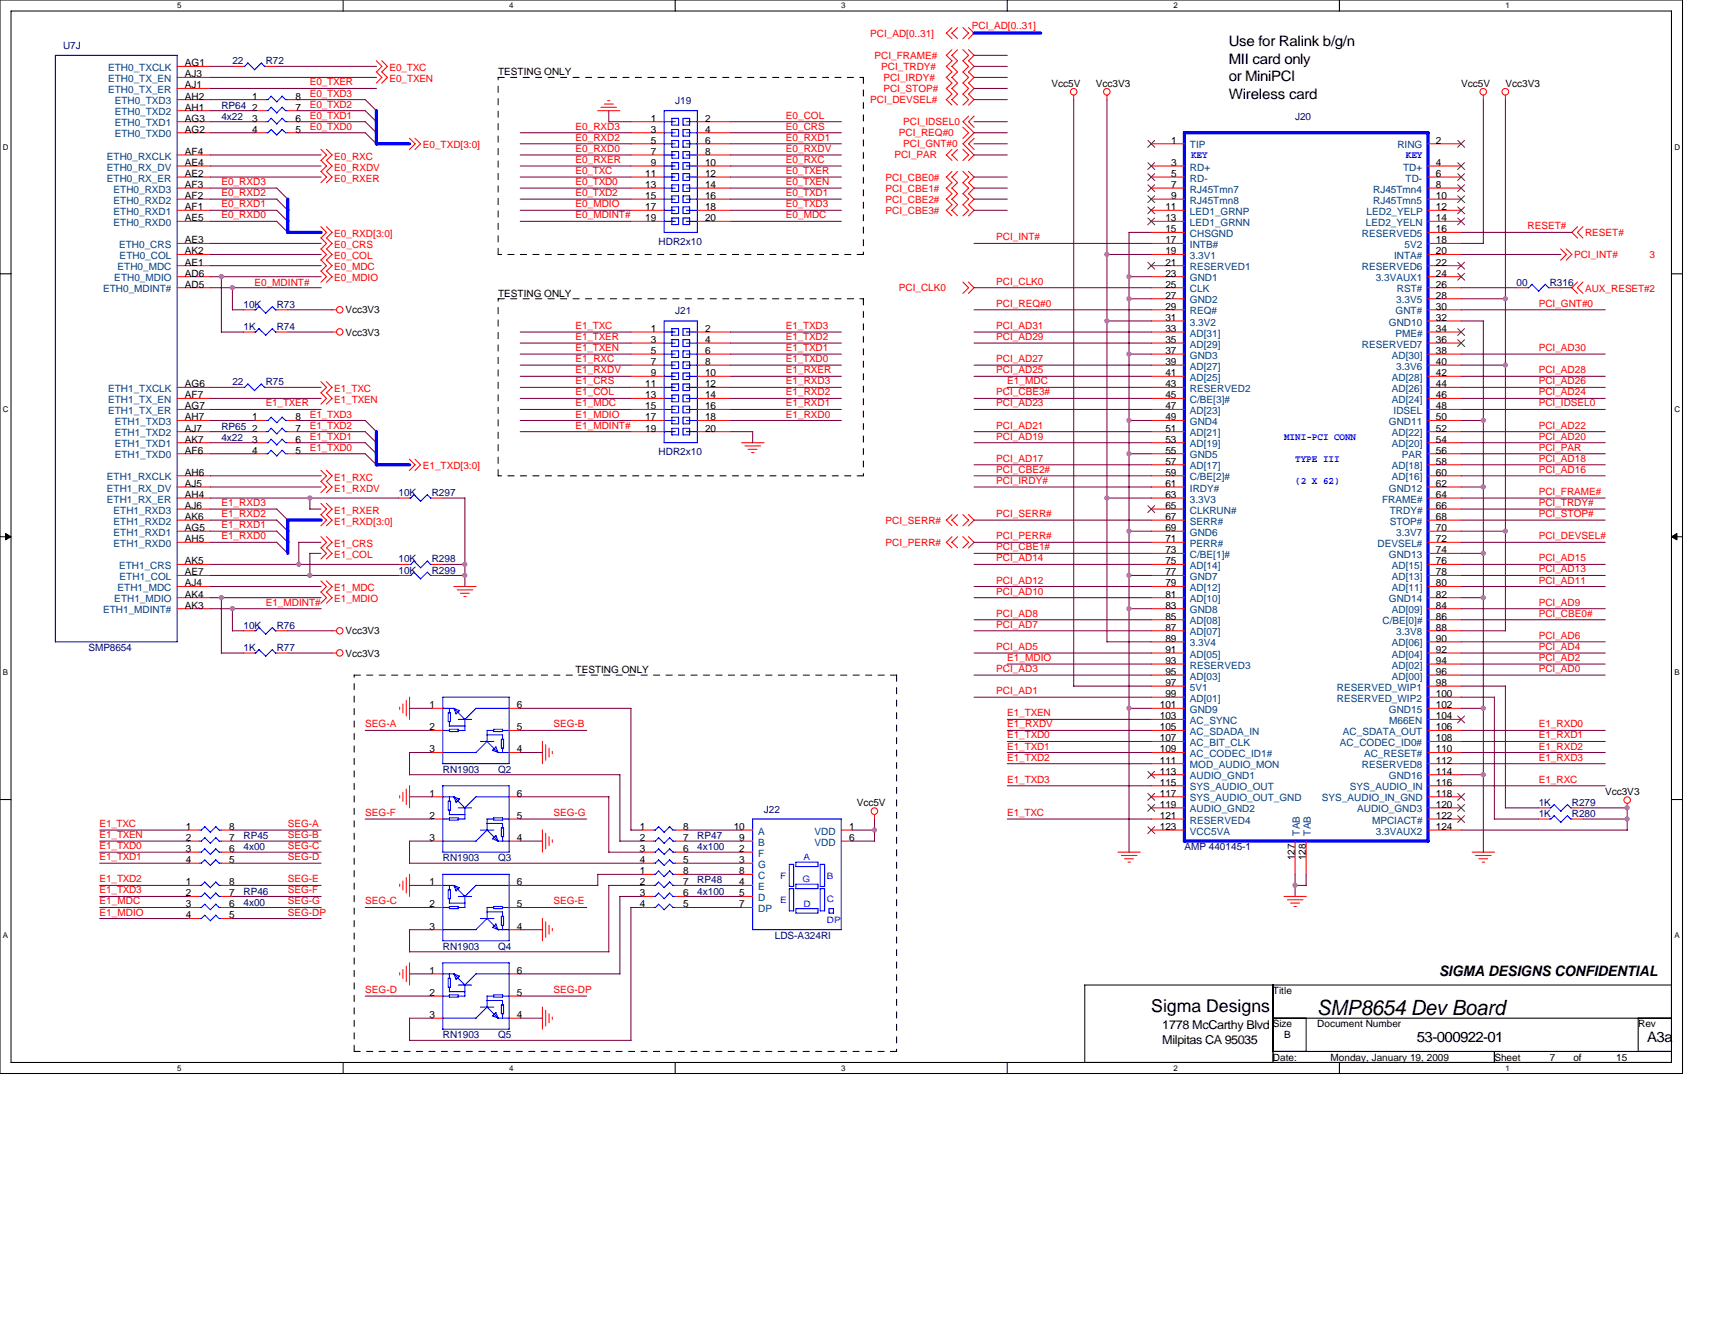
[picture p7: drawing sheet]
<svg xmlns="http://www.w3.org/2000/svg" width="279mm" height="216mm" viewBox="0 0 279 216" stroke-linecap="round" stroke-linejoin="round" font-family="sans-serif">
<defs><g id="words">
<text font-size="3.4" x="214.6" y="165.4">SMP8654 Dev Board</text>
<text font-size="2.9" x="187.6" y="164.9">Sigma Designs</text>
<g font-size="2.3">
<text x="200.2" y="7.5">Use for Ralink b/g/n</text>
<text x="200.2" y="10.4">MII card only</text>
<text x="200.2" y="13.2">or MiniPCI</text>
<text x="200.2" y="16.1">Wireless card</text>
<text x="234.4" y="159">SIGMA DESIGNS CONFIDENTIAL</text>
<text x="230.8" y="169.8">53-000922-01</text>
<text x="268.3" y="169.8">A3a</text>
</g>
<g font-size="2">
<text x="189.4" y="167.7">1778 McCarthy Blvd</text>
<text x="189.4" y="170.2">Milpitas CA 95035</text>
</g>
<g font-size="1.6" fill="#f00">
<text x="141.8" y="6">PCI_AD[0..31]</text>
<text x="158.3" y="4.7">PCI_AD[0..31]</text>
<text x="63.5" y="11.6">E0_TXC</text>
<text x="142.5" y="9.6">PCI_FRAME#</text>
<text x="143.6" y="11.4">PCI_TRDY#</text>
<text x="50.5" y="13.9">E0_TXER</text>
<text x="50.5" y="17.5">E0_TXD2</text>
<text x="50.5" y="15.7">E0_TXD3</text>
<text x="63.5" y="13.4">E0_TXEN</text>
<text x="141.8" y="16.8">PCI_DEVSEL#</text>
<text x="143.9" y="13.2">PCI_IRDY#</text>
<text x="143.9" y="15">PCI_STOP#</text>
<text x="50.5" y="21.1">E0_TXD0</text>
<text x="50.5" y="19.3">E0_TXD1</text>
<text x="93.8" y="21.1">E0_RXD3</text>
<text x="93.8" y="22.9">E0_RXD2</text>
<text x="128" y="21.1">E0_CRS</text>
<text x="128" y="19.3">E0_COL</text>
<text x="128" y="22.9">E0_RXD1</text>
<text x="146.4" y="22.2">PCI_REQ#0</text>
<text x="147.2" y="20.4">PCI_IDSEL0</text>
<text x="54.5" y="26">E0_RXC</text>
<text x="54.5" y="29.6">E0_RXER</text>
<text x="54.5" y="27.8">E0_RXDV</text>
<text x="68.9" y="24.2">E0_TXD[3:0]</text>
<text x="93.8" y="28.3">E0_TXC</text>
<text x="93.8" y="26.5">E0_RXER</text>
<text x="93.8" y="24.7">E0_RXD0</text>
<text x="128" y="28.3">E0_TXER</text>
<text x="128" y="24.7">E0_RXDV</text>
<text x="128" y="26.5">E0_RXC</text>
<text x="144.3" y="29.4">PCI_CBE0#</text>
<text x="145.7" y="25.8">PCI_PAR</text>
<text x="147.2" y="24">PCI_GNT#0</text>
<text x="36.1" y="30.1">E0_RXD3</text>
<text x="36.1" y="33.8">E0_RXD1</text>
<text x="36.1" y="35.6">E0_RXD0</text>
<text x="36.1" y="32">E0_RXD2</text>
<text x="93.8" y="32">E0_TXD2</text>
<text x="93.8" y="30.1">E0_TXD0</text>
<text x="93.8" y="33.8">E0_MDIO</text>
<text x="93.8" y="35.6">E0_MDINT#</text>
<text x="128" y="30.1">E0_TXEN</text>
<text x="128" y="33.8">E0_TXD3</text>
<text x="128" y="32">E0_TXD1</text>
<text x="128" y="35.6">E0_MDC</text>
<text x="144.3" y="33">PCI_CBE2#</text>
<text x="144.3" y="34.8">PCI_CBE3#</text>
<text x="144.3" y="31.2">PCI_CBE1#</text>
<text x="54.5" y="38.6">E0_RXD[3:0]</text>
<text x="54.5" y="40.4">E0_CRS</text>
<text x="162.3" y="39.2">PCI_INT#</text>
<text x="248.9" y="37.4">RESET#</text>
<text x="258.2" y="38.4">RESET#</text>
<text x="41.5" y="46.6">E0_MDINT#</text>
<text x="54.5" y="42.2">E0_COL</text>
<text x="54.5" y="44">E0_MDC</text>
<text x="54.5" y="45.8">E0_MDIO</text>
<text x="146.4" y="47.5">PCI_CLK0</text>
<text x="162.3" y="46.4">PCI_CLK0</text>
<text x="256.4" y="42.1">PCI_INT#</text>
<text x="258.2" y="47.6">AUX_RESET#2</text>
<text x="268.7" y="42.1">3</text>
<text x="93.8" y="53.6">E1_TXC</text>
<text x="128" y="53.6">E1_TXD3</text>
<text x="162.3" y="53.6">PCI_AD31</text>
<text x="162.3" y="50">PCI_REQ#0</text>
<text x="250.7" y="50">PCI_GNT#0</text>
<text x="93.8" y="57.2">E1_TXEN</text>
<text x="93.8" y="59">E1_RXC</text>
<text x="93.8" y="55.4">E1_TXER</text>
<text x="128" y="59">E1_TXD0</text>
<text x="128" y="55.4">E1_TXD2</text>
<text x="128" y="57.2">E1_TXD1</text>
<text x="162.3" y="55.4">PCI_AD29</text>
<text x="162.3" y="59">PCI_AD27</text>
<text x="250.7" y="57.2">PCI_AD30</text>
<text x="54.5" y="65.7">E1_TXEN</text>
<text x="54.5" y="63.9">E1_TXC</text>
<text x="93.8" y="60.8">E1_RXDV</text>
<text x="93.8" y="64.4">E1_COL</text>
<text x="93.8" y="62.6">E1_CRS</text>
<text x="128" y="62.6">E1_RXD3</text>
<text x="128" y="60.8">E1_RXER</text>
<text x="128" y="64.4">E1_RXD2</text>
<text x="162.3" y="64.4">PCI_CBE3#</text>
<text x="162.3" y="60.8">PCI_AD25</text>
<text x="164.1" y="62.6">E1_MDC</text>
<text x="250.7" y="64.4">PCI_AD24</text>
<text x="250.7" y="60.8">PCI_AD28</text>
<text x="250.7" y="62.6">PCI_AD26</text>
<text x="43.3" y="66.2">E1_TXER</text>
<text x="50.5" y="68">E1_TXD3</text>
<text x="50.5" y="71.6">E1_TXD1</text>
<text x="50.5" y="69.8">E1_TXD2</text>
<text x="93.8" y="68">E1_MDIO</text>
<text x="93.8" y="66.2">E1_MDC</text>
<text x="93.8" y="69.8">E1_MDINT#</text>
<text x="128" y="66.2">E1_RXD1</text>
<text x="128" y="68">E1_RXD0</text>
<text x="162.3" y="66.2">PCI_AD23</text>
<text x="162.3" y="69.8">PCI_AD21</text>
<text x="162.3" y="71.6">PCI_AD19</text>
<text x="250.7" y="69.8">PCI_AD22</text>
<text x="250.7" y="71.6">PCI_AD20</text>
<text x="250.7" y="66.2">PCI_IDSEL0</text>
<text x="50.5" y="73.4">E1_TXD0</text>
<text x="68.9" y="76.5">E1_TXD[3:0]</text>
<text x="162.3" y="75.2">PCI_AD17</text>
<text x="162.3" y="77">PCI_CBE2#</text>
<text x="250.7" y="77">PCI_AD16</text>
<text x="250.7" y="73.4">PCI_PAR</text>
<text x="250.7" y="75.2">PCI_AD18</text>
<text x="36.1" y="82.4">E1_RXD3</text>
<text x="54.5" y="78.3">E1_RXC</text>
<text x="54.5" y="80.1">E1_RXDV</text>
<text x="54.5" y="83.7">E1_RXER</text>
<text x="162.3" y="78.8">PCI_IRDY#</text>
<text x="250.7" y="82.4">PCI_TRDY#</text>
<text x="250.7" y="80.6">PCI_FRAME#</text>
<text x="36.1" y="84.2">E1_RXD2</text>
<text x="36.1" y="87.9">E1_RXD0</text>
<text x="36.1" y="86.1">E1_RXD1</text>
<text x="54.5" y="85.5">E1_RXD[3:0]</text>
<text x="54.5" y="89.1">E1_CRS</text>
<text x="144.3" y="85.3">PCI_SERR#</text>
<text x="144.3" y="88.9">PCI_PERR#</text>
<text x="162.3" y="89.7">PCI_CBE1#</text>
<text x="162.3" y="87.9">PCI_PERR#</text>
<text x="162.3" y="84.2">PCI_SERR#</text>
<text x="250.7" y="87.9">PCI_DEVSEL#</text>
<text x="250.7" y="84.2">PCI_STOP#</text>
<text x="54.5" y="90.9">E1_COL</text>
<text x="162.3" y="91.5">PCI_AD14</text>
<text x="162.3" y="95.1">PCI_AD12</text>
<text x="250.7" y="95.1">PCI_AD11</text>
<text x="250.7" y="93.3">PCI_AD13</text>
<text x="250.7" y="91.5">PCI_AD15</text>
<text x="43.3" y="98.7">E1_MDINT#</text>
<text x="54.5" y="98.1">E1_MDIO</text>
<text x="54.5" y="96.3">E1_MDC</text>
<text x="162.3" y="96.9">PCI_AD10</text>
<text x="162.3" y="100.5">PCI_AD8</text>
<text x="250.7" y="98.7">PCI_AD9</text>
<text x="250.7" y="100.5">PCI_CBE0#</text>
<text x="162.3" y="105.9">PCI_AD5</text>
<text x="162.3" y="102.3">PCI_AD7</text>
<text x="164.1" y="107.7">E1_MDIO</text>
<text x="250.7" y="107.7">PCI_AD2</text>
<text x="250.7" y="105.9">PCI_AD4</text>
<text x="250.7" y="104.1">PCI_AD6</text>
<text x="162.3" y="113.1">PCI_AD1</text>
<text x="162.3" y="109.5">PCI_AD3</text>
<text x="250.7" y="109.5">PCI_AD0</text>
<text x="59.5" y="118.5">SEG-A</text>
<text x="90.2" y="118.5">SEG-B</text>
<text x="164.1" y="118.5">E1_RXDV</text>
<text x="164.1" y="116.7">E1_TXEN</text>
<text x="250.7" y="118.5">E1_RXD0</text>
<text x="164.1" y="123.9">E1_TXD2</text>
<text x="164.1" y="122.1">E1_TXD1</text>
<text x="164.1" y="120.3">E1_TXD0</text>
<text x="250.7" y="120.3">E1_RXD1</text>
<text x="250.7" y="122.1">E1_RXD2</text>
<text x="250.7" y="123.9">E1_RXD3</text>
<text x="164.1" y="127.5">E1_TXD3</text>
<text x="250.7" y="127.5">E1_RXC</text>
<text x="16.2" y="136.5">E1_TXEN</text>
<text x="16.2" y="134.7">E1_TXC</text>
<text x="46.9" y="134.7">SEG-A</text>
<text x="46.9" y="136.5">SEG-B</text>
<text x="59.5" y="132.9">SEG-F</text>
<text x="90.2" y="132.9">SEG-G</text>
<text x="164.1" y="132.9">E1_TXC</text>
<text x="16.2" y="143.8">E1_TXD2</text>
<text x="16.2" y="140.2">E1_TXD1</text>
<text x="16.2" y="138.3">E1_TXD0</text>
<text x="46.9" y="140.2">SEG-D</text>
<text x="46.9" y="138.3">SEG-C</text>
<text x="46.9" y="143.8">SEG-E</text>
<text x="16.2" y="145.6">E1_TXD3</text>
<text x="16.2" y="147.4">E1_MDC</text>
<text x="16.2" y="149.2">E1_MDIO</text>
<text x="46.9" y="145.6">SEG-F</text>
<text x="46.9" y="147.4">SEG-G</text>
<text x="46.9" y="149.2">SEG-DP</text>
<text x="59.5" y="147.4">SEG-C</text>
<text x="90.2" y="147.4">SEG-E</text>
<text x="59.5" y="161.8">SEG-D</text>
<text x="90.2" y="161.8">SEG-DP</text>
</g>
<g font-size="1.6" fill="#000080">
<text x="10.3" y="8">U7J</text>
<text x="37.9" y="10.5">22</text>
<text x="43.3" y="10.5">R72</text>
<text x="36.1" y="17.7">RP64</text>
<text x="110" y="17">J19</text>
<text x="36.1" y="19.5">4x22</text>
<text x="211" y="19.5">J20</text>
<text x="107.3" y="39.9">HDR2x10</text>
<text x="247.1" y="46.6">00</text>
<text x="252.5" y="46.6">R316</text>
<text x="39.7" y="53.8">1K</text>
<text x="39.7" y="50.2">10K</text>
<text x="45.1" y="53.8">R74</text>
<text x="45.1" y="50.2">R73</text>
<text x="110" y="51.2">J21</text>
<text x="37.9" y="62.8">22</text>
<text x="43.3" y="62.8">R75</text>
<text x="36.1" y="70">RP65</text>
<text x="36.1" y="71.8">4x22</text>
<text x="107.3" y="74.1">HDR2x10</text>
<text x="64.9" y="80.8">10K</text>
<text x="70.3" y="80.8">R297</text>
<text x="64.9" y="91.7">10K</text>
<text x="64.9" y="93.5">10K</text>
<text x="70.3" y="91.7">R298</text>
<text x="70.3" y="93.5">R299</text>
<text x="14.4" y="106.1">SMP8654</text>
<text x="39.7" y="102.5">10K</text>
<text x="39.7" y="106.1">1K</text>
<text x="45.1" y="102.5">R76</text>
<text x="45.1" y="106.1">R77</text>
<text x="72.1" y="125.9">RN1903</text>
<text x="81.2" y="125.9">Q2</text>
<text x="250.7" y="131.3">1K</text>
<text x="256.1" y="131.3">R279</text>
<text x="39.7" y="136.7">RP45</text>
<text x="113.6" y="136.7">RP47</text>
<text x="124.4" y="132.4">J22</text>
<text x="250.7" y="133.1">1K</text>
<text x="256.1" y="133.1">R280</text>
<text x="39.7" y="138.5">4x00</text>
<text x="72.1" y="140.3">RN1903</text>
<text x="81.2" y="140.3">Q3</text>
<text x="113.6" y="138.5">4x100</text>
<text x="113.6" y="144">RP48</text>
<text x="193" y="138.5">AMP 440145-1</text>
<text x="39.7" y="145.8">RP46</text>
<text x="39.7" y="147.6">4x00</text>
<text x="113.6" y="145.8">4x100</text>
<text x="72.1" y="154.8">RN1903</text>
<text x="81.2" y="154.8">Q4</text>
<text x="126.2" y="153">LDS-A324RI</text>
<text x="72.1" y="169.2">RN1903</text>
<text x="81.2" y="169.2">Q5</text>
</g>
<g font-size="1.6" fill="#004080">
<text x="17.6" y="11.6">ETH0_TXCLK</text>
<text x="17.6" y="13.4">ETH0_TX_EN</text>
<text x="17.6" y="15.2">ETH0_TX_ER</text>
<text x="18.7" y="17">ETH0_TXD3</text>
<text x="18.7" y="18.8">ETH0_TXD2</text>
<text x="18.7" y="20.6">ETH0_TXD1</text>
<text x="18.7" y="22.4">ETH0_TXD0</text>
<text x="17.4" y="26">ETH0_RXCLK</text>
<text x="17.4" y="27.8">ETH0_RX_DV</text>
<text x="17.4" y="29.6">ETH0_RX_ER</text>
<text x="193.9" y="24.2">TIP</text>
<text x="193.9" y="27.8">RD+</text>
<text x="193.9" y="29.6">RD-</text>
<text x="227.6" y="24.2">RING</text>
<text x="228.6" y="27.8">TD+</text>
<text x="229" y="29.6">TD-</text>
<text x="18.5" y="31.4">ETH0_RXD3</text>
<text x="18.5" y="33.2">ETH0_RXD2</text>
<text x="18.5" y="35">ETH0_RXD1</text>
<text x="193.9" y="31.4">RJ45Tmn7</text>
<text x="193.9" y="33.2">RJ45Tmn8</text>
<text x="193.9" y="35">LED1_GRNP</text>
<text x="222.6" y="35">LED2_YELP</text>
<text x="223.7" y="31.4">RJ45Tmn4</text>
<text x="223.7" y="33.2">RJ45Tmn5</text>
<text x="18.5" y="36.8">ETH0_RXD0</text>
<text x="19.4" y="40.4">ETH0_CRS</text>
<text x="193.9" y="36.8">LED1_GRNN</text>
<text x="193.9" y="38.6">CHSGND</text>
<text x="193.9" y="40.4">INTB#</text>
<text x="221.9" y="38.6">RESERVED5</text>
<text x="222.5" y="36.8">LED2_YELN</text>
<text x="228.8" y="40.4">5V2</text>
<text x="16.8" y="47.6">ETH0_MDINT#</text>
<text x="18.6" y="45.8">ETH0_MDIO</text>
<text x="19.2" y="44">ETH0_MDC</text>
<text x="19.5" y="42.2">ETH0_COL</text>
<text x="193.9" y="42.2">3.3V1</text>
<text x="193.9" y="44">RESERVED1</text>
<text x="193.9" y="45.8">GND1</text>
<text x="193.9" y="47.6">CLK</text>
<text x="221.9" y="44">RESERVED6</text>
<text x="224.1" y="45.8">3.3VAUX1</text>
<text x="227.1" y="42.2">INTA#</text>
<text x="227.6" y="47.6">RST#</text>
<text x="193.9" y="49.4">GND2</text>
<text x="193.9" y="51.2">REQ#</text>
<text x="193.9" y="53">3.3V2</text>
<text x="226.3" y="53">GND10</text>
<text x="227.4" y="51.2">GNT#</text>
<text x="227.5" y="49.4">3.3V5</text>
<text x="193.9" y="54.8">AD[31]</text>
<text x="193.9" y="56.6">AD[29]</text>
<text x="193.9" y="58.4">GND3</text>
<text x="221.9" y="56.6">RESERVED7</text>
<text x="226.8" y="58.4">AD[30]</text>
<text x="227.3" y="54.8">PME#</text>
<text x="17.6" y="63.9">ETH1_TXCLK</text>
<text x="17.6" y="65.7">ETH1_TX_EN</text>
<text x="193.9" y="60.2">AD[27]</text>
<text x="193.9" y="62.1">AD[25]</text>
<text x="193.9" y="63.9">RESERVED2</text>
<text x="193.9" y="65.7">C/BE[3]#</text>
<text x="226.8" y="62.1">AD[28]</text>
<text x="226.8" y="63.9">AD[26]</text>
<text x="226.8" y="65.7">AD[24]</text>
<text x="227.5" y="60.2">3.3V6</text>
<text x="17.6" y="67.5">ETH1_TX_ER</text>
<text x="18.7" y="69.3">ETH1_TXD3</text>
<text x="18.7" y="71.1">ETH1_TXD2</text>
<text x="193.9" y="67.5">AD[23]</text>
<text x="193.9" y="69.3">GND4</text>
<text x="193.9" y="71.1">AD[21]</text>
<text x="226.3" y="69.3">GND11</text>
<text x="226.8" y="71.1">AD[22]</text>
<text x="227" y="67.5">IDSEL</text>
<text x="18.7" y="72.9">ETH1_TXD1</text>
<text x="18.7" y="74.7">ETH1_TXD0</text>
<text x="193.9" y="72.9">AD[19]</text>
<text x="193.9" y="74.7">GND5</text>
<text x="193.9" y="76.5">AD[17]</text>
<text x="226.8" y="72.9">AD[20]</text>
<text x="226.8" y="76.5">AD[18]</text>
<text x="228.4" y="74.7">PAR</text>
<text x="17.4" y="78.3">ETH1_RXCLK</text>
<text x="17.4" y="80.1">ETH1_RX_DV</text>
<text x="17.4" y="81.9">ETH1_RX_ER</text>
<text x="18.5" y="83.7">ETH1_RXD3</text>
<text x="193.9" y="78.3">C/BE[2]#</text>
<text x="193.9" y="80.1">IRDY#</text>
<text x="193.9" y="81.9">3.3V3</text>
<text x="193.9" y="83.7">CLKRUN#</text>
<text x="225.2" y="81.9">FRAME#</text>
<text x="226.3" y="80.1">GND12</text>
<text x="226.4" y="83.7">TRDY#</text>
<text x="226.8" y="78.3">AD[16]</text>
<text x="18.5" y="85.5">ETH1_RXD2</text>
<text x="18.5" y="87.3">ETH1_RXD1</text>
<text x="18.5" y="89.1">ETH1_RXD0</text>
<text x="193.9" y="85.5">SERR#</text>
<text x="193.9" y="87.3">GND6</text>
<text x="193.9" y="89.1">PERR#</text>
<text x="224.4" y="89.1">DEVSEL#</text>
<text x="226.4" y="85.5">STOP#</text>
<text x="227.5" y="87.3">3.3V7</text>
<text x="19.4" y="92.7">ETH1_CRS</text>
<text x="19.5" y="94.5">ETH1_COL</text>
<text x="193.9" y="90.9">C/BE[1]#</text>
<text x="193.9" y="92.7">AD[14]</text>
<text x="193.9" y="94.5">GND7</text>
<text x="226.3" y="90.9">GND13</text>
<text x="226.8" y="92.7">AD[15]</text>
<text x="226.8" y="94.5">AD[13]</text>
<text x="16.8" y="99.9">ETH1_MDINT#</text>
<text x="18.6" y="98.1">ETH1_MDIO</text>
<text x="19.2" y="96.3">ETH1_MDC</text>
<text x="193.9" y="96.3">AD[12]</text>
<text x="193.9" y="98.1">AD[10]</text>
<text x="193.9" y="99.9">GND8</text>
<text x="193.9" y="101.7">AD[08]</text>
<text x="225.2" y="101.7">C/BE[0]#</text>
<text x="226.3" y="98.1">GND14</text>
<text x="226.8" y="96.3">AD[11]</text>
<text x="226.8" y="99.9">AD[09]</text>
<text x="193.9" y="103.5">AD[07]</text>
<text x="193.9" y="105.3">3.3V4</text>
<text x="193.9" y="107.1">AD[05]</text>
<text x="226.8" y="105.3">AD[06]</text>
<text x="226.8" y="107.1">AD[04]</text>
<text x="227.5" y="103.5">3.3V8</text>
<text x="193.9" y="108.9">RESERVED3</text>
<text x="193.9" y="110.7">AD[03]</text>
<text x="193.9" y="112.5">5V1</text>
<text x="217.8" y="112.5">RESERVED_WIP1</text>
<text x="226.8" y="108.9">AD[02]</text>
<text x="226.8" y="110.7">AD[00]</text>
<text x="193.9" y="114.3">AD[01]</text>
<text x="193.9" y="116.2">GND9</text>
<text x="193.9" y="118">AC_SYNC</text>
<text x="193.9" y="119.8">AC_SDADA_IN</text>
<text x="217.8" y="114.3">RESERVED_WIP2</text>
<text x="218.8" y="119.8">AC_SDATA_OUT</text>
<text x="226.3" y="116.2">GND15</text>
<text x="226.3" y="118">M66EN</text>
<text x="193.9" y="121.6">AC_BIT_CLK</text>
<text x="193.9" y="123.4">AC_CODEC_ID1#</text>
<text x="193.9" y="125.2">MOD_AUDIO_MON</text>
<text x="218.3" y="121.6">AC_CODEC_ID0#</text>
<text x="221.9" y="125.2">RESERVED8</text>
<text x="222.2" y="123.4">AC_RESET#</text>
<text x="193.9" y="127">AUDIO_GND1</text>
<text x="193.9" y="128.8">SYS_AUDIO_OUT</text>
<text x="193.9" y="130.6">SYS_AUDIO_OUT_GND</text>
<text x="215.4" y="130.6">SYS_AUDIO_IN_GND</text>
<text x="219.9" y="128.8">SYS_AUDIO_IN</text>
<text x="226.3" y="127">GND16</text>
<text x="123.5" y="137.8">B</text>
<text x="123.5" y="136">A</text>
<text x="132.7" y="136">VDD</text>
<text x="132.7" y="137.8">VDD</text>
<text x="193.9" y="132.4">AUDIO_GND2</text>
<text x="193.9" y="134.2">RESERVED4</text>
<text x="193.9" y="136">VCC5VA</text>
<text x="211.8" y="136.1" transform="rotate(-90 211.8 136.1)">TAB</text>
<text x="213.6" y="136.1" transform="rotate(-90 213.6 136.1)">TAB</text>
<text x="221.1" y="132.4">AUDIO_GND3</text>
<text x="223.5" y="134.2">MPCIACT#</text>
<text x="224.1" y="136">3.3VAUX2</text>
<text x="123.5" y="139.6">F</text>
<text x="123.5" y="141.4">G</text>
<text x="123.5" y="143.2">C</text>
<text x="123.5" y="145">E</text>
<text x="123.5" y="146.8">D</text>
<text x="123.5" y="148.6">DP</text>
</g>
<g font-size="1.6">
<text x="30.1" y="10.8">AG1</text>
<text x="30.1" y="12.6">AJ3</text>
<text x="30.1" y="14.4">AJ1</text>
<text x="30.1" y="16.2">AH2</text>
<text x="41.1" y="16.2">1</text>
<text x="48.2" y="16.2">8</text>
<text x="81.2" y="12.3">TESTING ONLY</text>
<text x="171.3" y="14.1">Vcc5V</text>
<text x="178.5" y="14.1">Vcc3V3</text>
<text x="238" y="14.1">Vcc5V</text>
<text x="245.3" y="14.1">Vcc3V3</text>
<text x="30.1" y="18">AH1</text>
<text x="30.1" y="19.8">AG3</text>
<text x="30.1" y="21.6">AG2</text>
<text x="41.1" y="18">2</text>
<text x="41.1" y="19.8">3</text>
<text x="41.1" y="21.6">4</text>
<text x="48.2" y="21.6">5</text>
<text x="48.2" y="19.8">6</text>
<text x="48.2" y="18">7</text>
<text x="106" y="19.8">1</text>
<text x="106" y="21.6">3</text>
<text x="106" y="23.4">5</text>
<text x="114.9" y="19.8">2</text>
<text x="114.9" y="21.6">4</text>
<text x="114.9" y="23.4">6</text>
<text x="190.8" y="23.4">1</text>
<text x="233.9" y="23.4">2</text>
<text x="30.1" y="25.2">AF4</text>
<text x="30.1" y="27">AE4</text>
<text x="30.1" y="28.8">AE2</text>
<text x="105.1" y="28.8">11</text>
<text x="106" y="25.2">7</text>
<text x="106" y="27">9</text>
<text x="114.9" y="25.2">8</text>
<text x="114.9" y="27">10</text>
<text x="114.9" y="28.8">12</text>
<text x="190.8" y="27">3</text>
<text x="190.8" y="28.8">5</text>
<text x="233.9" y="27">4</text>
<text x="233.9" y="28.8">6</text>
<text x="30.1" y="30.6">AF3</text>
<text x="30.1" y="32.4">AF2</text>
<text x="30.1" y="34.2">AF1</text>
<text x="105.1" y="30.6">13</text>
<text x="105.1" y="32.4">15</text>
<text x="105.1" y="34.2">17</text>
<text x="114.9" y="30.6">14</text>
<text x="114.9" y="32.4">16</text>
<text x="114.9" y="34.2">18</text>
<text x="189.9" y="34.2">11</text>
<text x="190.8" y="30.6">7</text>
<text x="190.8" y="32.4">9</text>
<text x="233.9" y="30.6">8</text>
<text x="233.9" y="32.4">10</text>
<text x="233.9" y="34.2">12</text>
<text x="30.1" y="36">AE5</text>
<text x="30.1" y="39.6">AE3</text>
<text x="30.1" y="41.4">AK2</text>
<text x="105.1" y="36">19</text>
<text x="114.9" y="36">20</text>
<text x="189.9" y="36">13</text>
<text x="189.9" y="37.8">15</text>
<text x="189.9" y="39.6">17</text>
<text x="189.9" y="41.4">19</text>
<text x="233.9" y="36">14</text>
<text x="233.9" y="37.8">16</text>
<text x="233.9" y="39.6">18</text>
<text x="233.9" y="41.4">20</text>
<text x="30.1" y="43.3">AE1</text>
<text x="30.1" y="45.1">AD6</text>
<text x="30.1" y="46.9">AD5</text>
<text x="189.9" y="43.3">21</text>
<text x="189.9" y="45.1">23</text>
<text x="189.9" y="46.9">25</text>
<text x="233.9" y="43.3">22</text>
<text x="233.9" y="45.1">24</text>
<text x="233.9" y="46.9">26</text>
<text x="56.3" y="51.1">Vcc3V3</text>
<text x="81.2" y="48.4">TESTING ONLY</text>
<text x="189.9" y="48.7">27</text>
<text x="189.9" y="50.5">29</text>
<text x="189.9" y="52.3">31</text>
<text x="233.9" y="48.7">28</text>
<text x="233.9" y="50.5">30</text>
<text x="233.9" y="52.3">32</text>
<text x="56.3" y="54.7">Vcc3V3</text>
<text x="106" y="54.1">1</text>
<text x="106" y="55.9">3</text>
<text x="106" y="57.7">5</text>
<text x="106" y="59.5">7</text>
<text x="114.9" y="54.1">2</text>
<text x="114.9" y="55.9">4</text>
<text x="114.9" y="57.7">6</text>
<text x="114.9" y="59.5">8</text>
<text x="189.9" y="54.1">33</text>
<text x="189.9" y="55.9">35</text>
<text x="189.9" y="57.7">37</text>
<text x="189.9" y="59.5">39</text>
<text x="233.9" y="54.1">34</text>
<text x="233.9" y="55.9">36</text>
<text x="233.9" y="57.7">38</text>
<text x="233.9" y="59.5">40</text>
<text x="30.1" y="63.1">AG6</text>
<text x="30.1" y="64.9">AF7</text>
<text x="105.1" y="63.1">11</text>
<text x="105.1" y="64.9">13</text>
<text x="106" y="61.3">9</text>
<text x="114.9" y="61.3">10</text>
<text x="114.9" y="63.1">12</text>
<text x="114.9" y="64.9">14</text>
<text x="189.9" y="61.3">41</text>
<text x="189.9" y="63.1">43</text>
<text x="189.9" y="64.9">45</text>
<text x="233.9" y="61.3">42</text>
<text x="233.9" y="63.1">44</text>
<text x="233.9" y="64.9">46</text>
<text x="30.1" y="66.7">AG7</text>
<text x="30.1" y="68.5">AH7</text>
<text x="30.1" y="70.3">AJ7</text>
<text x="41.1" y="68.5">1</text>
<text x="41.1" y="70.3">2</text>
<text x="48.2" y="70.3">7</text>
<text x="48.2" y="68.5">8</text>
<text x="105.1" y="66.7">15</text>
<text x="105.1" y="68.5">17</text>
<text x="105.1" y="70.3">19</text>
<text x="114.9" y="66.7">16</text>
<text x="114.9" y="68.5">18</text>
<text x="114.9" y="70.3">20</text>
<text x="189.9" y="66.7">47</text>
<text x="189.9" y="68.5">49</text>
<text x="189.9" y="70.3">51</text>
<text x="233.9" y="66.7">48</text>
<text x="233.9" y="68.5">50</text>
<text x="233.9" y="70.3">52</text>
<text x="30.1" y="72.1">AK7</text>
<text x="30.1" y="73.9">AF6</text>
<text x="30.1" y="77.5">AH6</text>
<text x="41.1" y="72.1">3</text>
<text x="41.1" y="73.9">4</text>
<text x="48.2" y="73.9">5</text>
<text x="48.2" y="72.1">6</text>
<text x="189.9" y="72.1">53</text>
<text x="189.9" y="73.9">55</text>
<text x="189.9" y="75.7">57</text>
<text x="189.9" y="77.5">59</text>
<text x="233.9" y="72.1">54</text>
<text x="233.9" y="73.9">56</text>
<text x="233.9" y="75.7">58</text>
<text x="233.9" y="77.5">60</text>
<text x="30.1" y="79.3">AJ5</text>
<text x="30.1" y="81.1">AH4</text>
<text x="30.1" y="82.9">AJ6</text>
<text x="189.9" y="79.3">61</text>
<text x="189.9" y="81.1">63</text>
<text x="189.9" y="82.9">65</text>
<text x="233.9" y="79.3">62</text>
<text x="233.9" y="81.1">64</text>
<text x="233.9" y="82.9">66</text>
<text x="30.1" y="84.7">AK6</text>
<text x="30.1" y="86.5">AG5</text>
<text x="30.1" y="88.3">AH5</text>
<text x="189.9" y="84.7">67</text>
<text x="189.9" y="86.5">69</text>
<text x="189.9" y="88.3">71</text>
<text x="233.9" y="84.7">68</text>
<text x="233.9" y="86.5">70</text>
<text x="233.9" y="88.3">72</text>
<text x="30.1" y="91.9">AK5</text>
<text x="30.1" y="93.7">AE7</text>
<text x="30.1" y="95.5">AJ4</text>
<text x="189.9" y="90.1">73</text>
<text x="189.9" y="91.9">75</text>
<text x="189.9" y="93.7">77</text>
<text x="189.9" y="95.5">79</text>
<text x="233.9" y="90.1">74</text>
<text x="233.9" y="91.9">76</text>
<text x="233.9" y="93.7">78</text>
<text x="233.9" y="95.5">80</text>
<text x="30.1" y="97.4">AK4</text>
<text x="30.1" y="99.2">AK3</text>
<text x="189.9" y="97.4">81</text>
<text x="189.9" y="99.2">83</text>
<text x="189.9" y="101">85</text>
<text x="233.9" y="97.4">82</text>
<text x="233.9" y="99.2">84</text>
<text x="233.9" y="101">86</text>
<text x="56.3" y="103.4">Vcc3V3</text>
<text x="56.3" y="107">Vcc3V3</text>
<text x="189.9" y="102.8">87</text>
<text x="189.9" y="104.6">89</text>
<text x="189.9" y="106.4">91</text>
<text x="233.9" y="102.8">88</text>
<text x="233.9" y="104.6">90</text>
<text x="233.9" y="106.4">92</text>
<text x="93.8" y="109.7">TESTING ONLY</text>
<text x="189.9" y="108.2">93</text>
<text x="189.9" y="110">95</text>
<text x="189.9" y="111.8">97</text>
<text x="189.9" y="113.6">99</text>
<text x="233.9" y="108.2">94</text>
<text x="233.9" y="110">96</text>
<text x="233.9" y="111.8">98</text>
<text x="233.9" y="113.6">100</text>
<text x="70" y="115.4">1</text>
<text x="70" y="119">2</text>
<text x="84.2" y="119">5</text>
<text x="84.2" y="115.4">6</text>
<text x="189" y="115.4">101</text>
<text x="189" y="117.2">103</text>
<text x="189" y="119">105</text>
<text x="233.9" y="115.4">102</text>
<text x="233.9" y="117.2">104</text>
<text x="233.9" y="119">106</text>
<text x="70" y="122.6">3</text>
<text x="84.2" y="122.6">4</text>
<text x="189" y="120.8">107</text>
<text x="189" y="122.6">109</text>
<text x="189" y="124.4">111</text>
<text x="233.9" y="120.8">108</text>
<text x="233.9" y="122.6">110</text>
<text x="233.9" y="124.4">112</text>
<text x="70" y="129.8">1</text>
<text x="84.2" y="129.8">6</text>
<text x="139.6" y="131.3">Vcc5V</text>
<text x="189" y="126.2">113</text>
<text x="189" y="128">115</text>
<text x="189" y="129.8">117</text>
<text x="189" y="131.6">119</text>
<text x="233.9" y="126.2">114</text>
<text x="233.9" y="128">116</text>
<text x="233.9" y="129.8">118</text>
<text x="233.9" y="131.6">120</text>
<text x="261.5" y="129.5">Vcc3V3</text>
<text x="30.3" y="135.2">1</text>
<text x="30.3" y="137">2</text>
<text x="37.3" y="137">7</text>
<text x="37.3" y="135.2">8</text>
<text x="70" y="133.4">2</text>
<text x="70" y="137">3</text>
<text x="84.2" y="137">4</text>
<text x="84.2" y="133.4">5</text>
<text x="104.2" y="135.2">1</text>
<text x="104.2" y="137">2</text>
<text x="111.3" y="137">7</text>
<text x="111.3" y="135.2">8</text>
<text x="119.5" y="135.2">10</text>
<text x="120.4" y="137">9</text>
<text x="138.3" y="135.2">1</text>
<text x="138.3" y="137">6</text>
<text x="189" y="133.4">121</text>
<text x="189" y="135.2">123</text>
<text x="233.9" y="133.4">122</text>
<text x="233.9" y="135.2">124</text>
<text x="30.3" y="138.8">3</text>
<text x="30.3" y="140.6">4</text>
<text x="37.3" y="140.6">5</text>
<text x="37.3" y="138.8">6</text>
<text x="104.2" y="138.8">3</text>
<text x="104.2" y="140.6">4</text>
<text x="104.2" y="142.5">1</text>
<text x="111.3" y="140.6">5</text>
<text x="111.3" y="138.8">6</text>
<text x="111.3" y="142.5">8</text>
<text x="120.4" y="138.8">2</text>
<text x="120.4" y="140.6">3</text>
<text x="120.4" y="142.5">8</text>
<text x="211" y="140.2" transform="rotate(-90 211 140.2)">127</text>
<text x="212.8" y="140.2" transform="rotate(-90 212.8 140.2)">128</text>
<text x="30.3" y="144.3">1</text>
<text x="30.3" y="146">2</text>
<text x="30.3" y="147.8">3</text>
<text x="30.3" y="149.6">4</text>
<text x="37.3" y="149.6">5</text>
<text x="37.3" y="147.8">6</text>
<text x="37.3" y="146">7</text>
<text x="37.3" y="144.3">8</text>
<text x="70" y="144.3">1</text>
<text x="70" y="147.8">2</text>
<text x="84.2" y="147.8">5</text>
<text x="84.2" y="144.3">6</text>
<text x="104.2" y="144.3">2</text>
<text x="104.2" y="146">3</text>
<text x="104.2" y="147.8">4</text>
<text x="111.3" y="147.8">5</text>
<text x="111.3" y="146">6</text>
<text x="111.3" y="144.3">7</text>
<text x="120.4" y="144.3">4</text>
<text x="120.4" y="146">5</text>
<text x="120.4" y="147.8">7</text>
<text x="70" y="151.5">3</text>
<text x="84.2" y="151.5">4</text>
<text x="70" y="158.7">1</text>
<text x="84.2" y="158.7">6</text>
<text x="207.4" y="162">Title</text>
<text x="70" y="162.3">2</text>
<text x="70" y="165.9">3</text>
<text x="84.2" y="165.9">4</text>
<text x="84.2" y="162.3">5</text>
<text x="207.4" y="167.4">Size</text>
<text x="214.6" y="167.4">Document Number</text>
<text x="266.9" y="167.4">Rev</text>
<text x="207.4" y="172.8">Date:</text>
<text x="209.2" y="169.2">B</text>
<text x="216.8" y="172.8">Monday, January 19, 2009</text>
<text x="243.5" y="172.8">Sheet</text>
<text x="252.5" y="172.8">7</text>
<text x="256.3" y="172.8">of</text>
<text x="263.3" y="172.8">15</text>
</g>
<g font-size="1.6" fill="#00f">
<text x="194" y="25.7">KEY</text>
<text x="229" y="25.7">KEY</text>
<text x="209.2" y="71.7">MINI-PCI CONN</text>
<text x="211" y="75.3">TYPE III</text>
<text x="211" y="78.9">(2 X 62)</text>
</g>
<g font-size="1.4" fill="#00f">
<text x="127.1" y="143.2">F</text>
<text x="130.7" y="143.8">G</text>
<text x="130.9" y="140.1">A</text>
<text x="134.7" y="143.2">B</text>
<text x="127.1" y="147.2">E</text>
<text x="130.9" y="147.7">D</text>
<text x="134.7" y="147">C</text>
<text x="134.7" y="150.4">DP</text>
</g>
<g font-size="1.3">
<text x="28.9" y="1.4">5</text>
<text x="83" y="1.4">4</text>
<text x="137.1" y="1.4">3</text>
<text x="191.2" y="1.4">2</text>
<text x="245.3" y="1.4">1</text>
<text x=".5" y="24.4">D</text>
<text x="272.8" y="24.4">D</text>
<text x=".5" y="67.2">C</text>
<text x="272.8" y="67.2">C</text>
<text x=".5" y="110">B</text>
<text x="272.8" y="110">B</text>
<text x=".5" y="152.8">A</text>
<text x="272.8" y="152.8">A</text>
<text x="28.9" y="174.5">5</text>
<text x="83" y="174.5">4</text>
<text x="137.1" y="174.5">3</text>
<text x="191.2" y="174.5">2</text>
<text x="245.3" y="174.5">1</text>
</g>
</g></defs>
<path d="M0 0h274.1v174.9h-274.1zM1.8 1.8h270.5v171.3h-270.5z" fill="none" stroke="#000" stroke-width=".17"/>
<g fill="#fff">
<path d="M28.9 .2h.7v1.4h-.7z"/>
<path d="M28.9 173.3h.7v1.5h-.7z"/>
</g>
<path d="M55.9 0v1.8M55.9 173.1v1.8" fill="none" stroke="#000" stroke-width=".17"/>
<g fill="#fff">
<path d="M83 .2h.7v1.4h-.7z"/>
<path d="M83 173.3h.7v1.5h-.7z"/>
</g>
<path d="M110 0v1.8M110 173.1v1.8" fill="none" stroke="#000" stroke-width=".17"/>
<g fill="#fff">
<path d="M137.1 .2h.7v1.4h-.7z"/>
<path d="M137.1 173.3h.7v1.5h-.7z"/>
</g>
<path d="M164.1 0v1.8M164.1 173.1v1.8" fill="none" stroke="#000" stroke-width=".17"/>
<g fill="#fff">
<path d="M191.2 .2h.7v1.4h-.7z"/>
<path d="M191.2 173.3h.7v1.5h-.7z"/>
</g>
<path d="M218.2 0v1.8M218.2 173.1v1.8" fill="none" stroke="#000" stroke-width=".17"/>
<g fill="#fff">
<path d="M245.3 .2h.7v1.4h-.7z"/>
<path d="M245.3 173.3h.7v1.5h-.7z"/>
<path d="M.5 23.2h.9v1.4h-.9z"/>
<path d="M272.8 23.2h.9v1.4h-.9z"/>
<path d="M.5 66h.9v1.5h-.9z"/>
<path d="M272.8 66h.9v1.5h-.9z"/>
</g>
<path d="M0 44.6h1.8M272.3 44.6h1.8" fill="none" stroke="#000" stroke-width=".17"/>
<g fill="#fff">
<path d="M.5 108.9h.8v1.4h-.8z"/>
<path d="M272.8 108.9h.8v1.4h-.8z"/>
</g>
<path d="M0 87.5h1.8M272.3 87.5h1.8" fill="none" stroke="#000" stroke-width=".17"/>
<path d="M.9 86.9l.9 .6-.9 .5zM272.3 87.5l.9-.6v1.1z" fill="#000" stroke="#000" stroke-width=".16"/>
<g fill="#fff">
<path d="M.5 151.7h.8v1.4h-.8z"/>
<path d="M272.8 151.7h.8v1.4h-.8z"/>
</g>
<path d="M0 130.3h1.8M272.3 130.3h1.8M176.7 160.5h95.6v12.6h-95.6zM207.4 171.3h64.9M207.4 160.5v12.6M207.4 165.9h64.9M212.8 165.9v5.4M243.5 171.3v1.8M266.9 165.9v5.4" fill="none" stroke="#000" stroke-width=".17"/>
<path d="M81.2 12.6h59.5M140.7 12.6v28.9M81.2 41.5v-28.9M81.2 48.7h59.5M140.7 41.5h-59.5M140.7 48.7v28.8M81.2 77.5v-28.8M140.7 77.5h-59.5M57.7 110h88.4M146.1 110v61.3M57.7 171.3v-61.3M146.1 171.3h-88.4" fill="none" stroke="#000" stroke-width=".16" stroke-dasharray="1 1 1 1 1 1 1 1"/>
<g fill="none" stroke="#f00" stroke-width=".17">
<path d="M28.9 18h5.4M28.9 16.2h5.4M28.9 19.8h5.4M28.9 10.8h5.4M28.9 12.6h5.4M28.9 14.4h5.4M37.9 10.8h1.8M41.5 18h1.8M41.5 16.2h1.8M41.5 19.8h1.8M43.3 10.8h1.8M46.9 18h1.8"/>
<path d="M46.9 16.2h1.8M46.9 19.8h1.8M61.3 9.9l.9 .9-.9 .9M61.3 11.7l.9 .9-.9 .9M62.2 9.9l.9 .9-.9 .9M62.2 11.7l.9 .9-.9 .9M97.4 18h3.6M97.9 17.5h2.5M98.5 17h1.4M99 16.4h.4M102.8 19.8h5.4M113.6 19.8h5.4"/>
<path d="M154.2 5.4l.9 .9M154.2 12.6l.9 .9-.9 .9M154.2 16.2l.9 .9M154.2 14.4l.9 .9-.9 1M154.2 10.8l.9 .9-.9 .9M154.2 9l.9 .9-.9 .9M155.1 5.4l.9 .9M155.1 16.2l.9 .9M155.1 14.4l.9 .9-.9 1M155.1 10.8l.9 .9-.9 .9M155.1 9l.9 .9-.9 .9M155.1 12.6l.9 .9-.9 .9"/>
<path d="M155.1 8.1l-.9 .9M155.1 4.5l-.9 .9M156 4.5l-.9 .9M156 8.1l-.9 .9M156.9 4.5l.9 .9-.9 .9M156.9 8.1l.9 .9-.9 .9M156.9 15.3l.9 .9-.9 .9M156.9 11.7l.9 .9-.9 .9M156.9 9.9l.9 .9-.9 .9M156.9 13.5l.9 .9-.9 .9M157.8 4.5l.9 .9-.9 .9M157.8 15.3l.9 .9-.9 .9"/>
<path d="M157.8 9.9l.9 .9-.9 .9M157.8 13.5l.9 .9-.9 .9M157.8 11.7l.9 .9-.9 .9M157.8 8.1l.9 .9-.9 .9M157.8 18.9l-.9 .9 1.8 1.8-.9 1M158.7 18.9l-.9 .9 .9 1M174.9 15.5v.8M180.3 15.5v.8M241.7 15.5v.8M245.3 15.5v.8M28.9 27.1h5.4M28.9 28.9h5.4"/>
<path d="M28.9 30.6h5.4M28.9 32.4h5.4M28.9 34.3h5.4M28.9 36.1h5.4M28.9 39.7h5.4M28.9 21.6h5.4M28.9 25.3h5.4M41.5 21.6h1.8M46.9 21.6h1.8M52.3 24.3l.9 1-.9 .9M52.3 36.9l.9 1-.9 .9M52.3 27.9l.9 1-.9 .9"/>
<path d="M52.3 26.1l.9 1-.9 .9M52.3 38.8l.9 .9-.9 .9M53.2 24.3l.9 1-.9 .9M53.2 36.9l.9 1-.9 .9M53.2 27.9l.9 1-.9 .9M53.2 26.1l.9 1-.9 .9M53.2 38.8l.9 .9-.9 .9M66.7 22.5l.9 .9-.9 1M67.6 22.5l.9 .9-.9 1M102.8 23.4h5.4M102.8 27.1h5.4M102.8 28.9h5.4"/>
<path d="M102.8 30.6h5.4M102.8 32.4h5.4M102.8 34.3h5.4M102.8 36.1h5.4M102.8 21.6h5.4M102.8 25.3h5.4M113.6 23.4h5.4M113.6 27.1h5.4M113.6 28.9h5.4M113.6 30.6h5.4M113.6 32.4h5.4M113.6 34.3h5.4"/>
<path d="M113.6 36.1h5.4M113.6 21.6h5.4M113.6 25.3h5.4M154.2 32.4l.9 1-.9 .9M154.2 30.6l.9 1-.9 .9M154.2 34.2l.9 1M154.2 25.2l.9 .9M154.2 28.8l.9 1-.9 .9M155.1 28.8l.9 1-.9 .9M155.1 32.4l.9 1-.9 .9M155.1 30.6l.9 1-.9 .9M155.1 34.2l.9 1"/>
<path d="M155.1 25.2l.9 .9M155.1 24.3l-.9 1M155.1 27.9l-.9 1M156 27.9l-.9 1M156 24.3l-.9 1M156.9 31.5l.9 .9-.9 1M156.9 33.3l.9 1-.9 .9M156.9 29.7l.9 .9-.9 1M156.9 24.3l.9 1-.9 .9M156.9 20.7l.9 .9-.9 1M156.9 27.9l.9 1-.9 .9M157.8 31.5l.9 .9-.9 1"/>
<path d="M157.8 33.3l.9 1-.9 .9M157.8 24.3l.9 1-.9 .9M157.8 27.9l.9 1-.9 .9M157.8 29.7l.9 .9-.9 1M157.8 22.5l-.9 .9 .9 1M158.7 22.5l-.9 .9 .9 1M187.6 23.4h5.4M187.6 27.1h5.4M187.6 28.9h5.4M187.6 30.6h5.4M187.6 32.4h5.4M187.6 34.3h5.4"/>
<path d="M187.6 36.1h5.4M187.6 37.9h5.4M187.6 39.7h5.4M232.6 23.4h5.4M232.6 27.1h5.4M232.6 28.9h5.4M232.6 30.6h5.4M232.6 32.4h5.4M232.6 34.3h5.4M232.6 36.1h5.4M232.6 37.9h5.4M232.6 39.7h5.4"/>
<path d="M257 36.9l-.9 1 .9 .9M257.9 36.9l-.9 1 .9 .9M28.9 41.5h5.4M28.9 43.3h5.4M28.9 45.1h5.4M28.9 46.9h5.4M39.7 50.5h1.8M39.7 54.1h1.8M45.1 50.5h1.8M45.1 54.1h1.8M52.3 40.6l.9 .9-.9 .9M52.3 42.4l.9 .9-.9 .9"/>
<path d="M52.3 44.2l.9 .9-.9 .9M53.2 40.6l.9 .9-.9 .9M53.2 42.4l.9 .9-.9 .9M53.2 44.2l.9 .9-.9 .9M54.1 50.5h.7M54.1 54.1h.7M102.8 54.1h5.4M102.8 55.9h5.4M102.8 57.7h5.4M102.8 59.5h5.4M113.6 54.1h5.4M113.6 55.9h5.4"/>
<path d="M113.6 57.7h5.4M113.6 59.5h5.4M156.9 46l.9 .9-.9 .9M157.8 46l.9 .9-.9 .9M187.6 50.5h5.4M187.6 54.1h5.4M187.6 41.5h5.4M187.6 43.3h5.4M187.6 45.1h5.4M187.6 46.9h5.4M187.6 48.7h5.4M187.6 52.3h5.4"/>
<path d="M187.6 55.9h5.4M187.6 57.7h5.4M187.6 59.5h5.4M232.6 50.5h5.4M232.6 54.1h5.4M232.6 41.5h5.4M232.6 43.3h5.4M232.6 45.1h5.4M232.6 46.9h5.4M232.6 48.7h5.4M232.6 52.3h5.4M232.6 55.9h5.4"/>
<path d="M232.6 57.7h5.4M232.6 59.5h5.4M247.1 46.9h1.8M252.5 46.9h1.8M254.3 40.6l.9 .9-.9 .9M255.2 40.6l.9 .9-.9 .9M257 46l-.9 .9 .9 .9M257.9 46l-.9 .9 .9 .9M28.9 72.1h5.4M28.9 63.1h5.4M28.9 64.9h5.4M28.9 66.7h5.4"/>
<path d="M28.9 68.5h5.4M28.9 70.3h5.4M28.9 73.9h5.4M28.9 77.5h5.4M28.9 79.4h5.4M37.9 63.1h1.8M41.5 72.1h1.8M41.5 68.5h1.8M41.5 70.3h1.8M41.5 73.9h1.8M43.3 63.1h1.8M46.9 72.1h1.8"/>
<path d="M46.9 68.5h1.8M46.9 70.3h1.8M46.9 73.9h1.8M52.3 76.6l.9 .9-.9 1M52.3 64l.9 .9-.9 .9M52.3 62.2l.9 .9-.9 .9M52.3 78.4l.9 1-.9 .9M53.2 76.6l.9 .9-.9 1M53.2 64l.9 .9-.9 .9M53.2 62.2l.9 .9-.9 .9M53.2 78.4l.9 1-.9 .9M66.7 74.8l.9 .9-.9 1"/>
<path d="M67.6 74.8l.9 .9-.9 1M102.8 61.3h5.4M102.8 63.1h5.4M102.8 64.9h5.4M102.8 66.7h5.4M102.8 68.5h5.4M102.8 70.3h5.4M113.6 61.3h5.4M113.6 63.1h5.4M113.6 64.9h5.4M113.6 66.7h5.4M113.6 68.5h5.4"/>
<path d="M113.6 70.3h5.4M120.8 72.1h3.7M121.4 72.7h2.5M121.9 73.2h1.4M122.4 73.7h.4M187.6 72.1h5.4M187.6 61.3h5.4M187.6 63.1h5.4M187.6 64.9h5.4M187.6 66.7h5.4M187.6 68.5h5.4M187.6 70.3h5.4"/>
<path d="M187.6 73.9h5.4M187.6 75.7h5.4M187.6 77.5h5.4M187.6 79.4h5.4M232.6 72.1h5.4M232.6 61.3h5.4M232.6 63.1h5.4M232.6 64.9h5.4M232.6 66.7h5.4M232.6 68.5h5.4M232.6 70.3h5.4M232.6 73.9h5.4"/>
<path d="M232.6 75.7h5.4M232.6 77.5h5.4M232.6 79.4h5.4M28.9 95.6h5.4M28.9 81.2h5.4M28.9 83h5.4M28.9 84.8h5.4M28.9 86.6h5.4M28.9 88.4h5.4M28.9 92h5.4M28.9 93.8h5.4M28.9 97.4h5.4"/>
<path d="M28.9 99.2h5.4M52.3 83.8l.9 1-.9 .9M52.3 96.5l.9 .9-.9 .9M52.3 94.7l.9 .9-.9 .9M52.3 89.2l.9 1-.9 .9M52.3 87.4l.9 1-.9 .9M52.3 82l.9 1-.9 .9M53.2 83.8l.9 1-.9 .9M53.2 96.5l.9 .9-.9 .9M53.2 94.7l.9 .9-.9 .9M53.2 87.4l.9 1-.9 .9M53.2 82l.9 1-.9 .9"/>
<path d="M53.2 89.2l.9 1-.9 .9M64.9 81.2h1.8M64.9 92h1.8M64.9 93.8h1.8M70.3 81.2h1.8M70.3 92h1.8M70.3 93.8h1.8M73.9 95.6h3.7M74.5 96.1h2.5M75 96.7h1.5M75.6 97.2h.3M154.2 84.7l.9 1"/>
<path d="M154.2 88.3l.9 1M155.1 84.7l.9 1M155.1 88.3l.9 1M155.1 87.5l-.9 .9M155.1 83.9l-.9 .9M156 83.9l-.9 .9M156 87.5l-.9 .9M156.9 83.8l.9 1-.9 .9M156.9 87.4l.9 1-.9 .9M157.8 83.8l.9 1-.9 .9M157.8 87.4l.9 1-.9 .9M187.6 95.6h5.4"/>
<path d="M187.6 81.2h5.4M187.6 83h5.4M187.6 84.8h5.4M187.6 86.6h5.4M187.6 88.4h5.4M187.6 90.2h5.4M187.6 92h5.4M187.6 93.8h5.4M187.6 97.4h5.4M187.6 99.2h5.4M232.6 95.6h5.4M232.6 81.2h5.4"/>
<path d="M232.6 83h5.4M232.6 84.8h5.4M232.6 86.6h5.4M232.6 88.4h5.4M232.6 90.2h5.4M232.6 92h5.4M232.6 93.8h5.4M232.6 97.4h5.4M232.6 99.2h5.4M39.7 102.8h1.8M39.7 106.4h1.8M45.1 102.8h1.8"/>
<path d="M45.1 106.4h1.8M54.1 102.8h.7M54.1 106.4h.7M65.1 115.2v.4M65.6 114.7v1.5M66.2 114.1v2.6M66.7 113.6v3.6M70.3 115.4h1.8M70.3 119h1.8M83 115.4h1.8M83 119h1.8M187.6 102.8h5.4"/>
<path d="M187.6 106.4h5.4M187.6 101h5.4M187.6 104.6h5.4M187.6 108.2h5.4M187.6 110h5.4M187.6 111.8h5.4M187.6 113.6h5.4M187.6 115.4h5.4M187.6 117.2h5.4M187.6 119h5.4M232.6 102.8h5.4M232.6 106.4h5.4"/>
<path d="M232.6 101h5.4M232.6 104.6h5.4M232.6 108.2h5.4M232.6 110h5.4M232.6 111.8h5.4M232.6 113.6h5.4M232.6 115.4h5.4M232.6 117.2h5.4M232.6 119h5.4M30.6 138.9h1.8M30.6 135.3h1.8M30.6 137.1h1.8"/>
<path d="M36.1 138.9h1.8M36.1 135.3h1.8M36.1 137.1h1.8M65.1 129.6v.4M65.6 129.1v1.5M66.2 128.6v2.5M66.7 128v3.6M70.3 122.6h1.8M70.3 129.8h1.8M70.3 133.5h1.8M70.3 137.1h1.8M83 122.6h1.8"/>
<path d="M83 129.8h1.8M83 133.5h1.8M83 137.1h1.8M88.4 120.8v3.6M88.4 135.2v3.7M88.9 121.3v2.6M88.9 135.8v2.5M89.5 121.9v1.5M89.5 136.3v1.5M90 122.4v.4M90 136.8v.4M104.6 138.9h1.8"/>
<path d="M104.6 135.3h1.8M104.6 137.1h1.8M110 138.9h1.8M110 135.3h1.8M110 137.1h1.8M120.8 138.9h1.8M120.8 135.3h1.8M120.8 137.1h1.8M137.1 135.3h1.8M137.1 137.1h1.8M142.5 132.7v.8M182.1 138.9h3.7"/>
<path d="M182.7 139.4h2.5M183.2 139.9h1.5M187.6 120.8h5.4M187.6 122.6h5.4M187.6 124.4h5.4M187.6 126.2h5.4M187.6 128h5.4M187.6 129.8h5.4M187.6 131.6h5.4M187.6 133.5h5.4M187.6 135.3h5.4M211 137.1v5.4"/>
<path d="M212.8 137.1v5.4M232.6 120.8h5.4M232.6 122.6h5.4M232.6 124.4h5.4M232.6 126.2h5.4M232.6 128h5.4M232.6 129.8h5.4M232.6 131.6h5.4M232.6 133.5h5.4M232.6 135.3h5.4M239.8 138.9h3.7M240.4 139.4h2.5"/>
<path d="M240.9 139.9h1.5M250.7 131.6h1.8M250.7 133.5h1.8M256.1 131.6h1.8M256.1 133.5h1.8M265.1 130.9v.8M30.6 146.1h1.8M30.6 140.7h1.8M30.6 144.3h1.8M30.6 147.9h1.8M30.6 149.7h1.8M36.1 146.1h1.8"/>
<path d="M36.1 140.7h1.8M36.1 144.3h1.8M36.1 147.9h1.8M36.1 149.7h1.8M65.1 144.1v.3M65.1 158.5v.4M65.6 143.6v1.4M65.6 158v1.4M66.2 143v2.5M66.2 157.4v2.6M66.7 142.5v3.6M66.7 156.9v3.6"/>
<path d="M70.3 144.3h1.8M70.3 147.9h1.8M70.3 158.7h1.8M70.3 151.5h1.8M83 144.3h1.8M83 147.9h1.8M83 158.7h1.8M83 151.5h1.8M88.4 149.6v3.7M88.9 150.2v2.5M89.5 150.8v1.4M90 151.3v.4"/>
<path d="M104.6 146.1h1.8M104.6 140.7h1.8M104.6 144.3h1.8M104.6 147.9h1.8M104.6 142.5h1.8M110 146.1h1.8M110 140.7h1.8M110 144.3h1.8M110 147.9h1.8M110 142.5h1.8M120.8 146.1h1.8M120.8 140.7h1.8"/>
<path d="M120.8 144.3h1.8M120.8 147.9h1.8M120.8 142.5h1.8M183.8 140.5h.3M209.2 146.1h3.6M209.7 146.6h2.6M210.2 147.2h1.5M210.8 147.7h.4M241.5 140.5h.4M70.3 162.3h1.8M70.3 165.9h1.8M83 162.3h1.8"/>
<path d="M83 165.9h1.8M88.4 164.1v3.6M88.9 164.6v2.6M89.5 165.2v1.4M90 165.7v.4"/>
<circle cx="174.9" cy="15" r=".53"/>
<circle cx="180.3" cy="15" r=".53"/>
<circle cx="241.6" cy="15" r=".53"/>
<circle cx="245.2" cy="15" r=".54"/>
<circle cx="55.4" cy="50.5" r=".53"/>
<circle cx="55.4" cy="54.1" r=".53"/>
<circle cx="55.4" cy="102.8" r=".53"/>
<circle cx="55.4" cy="106.4" r=".53"/>
<circle cx="142.4" cy="132.2" r=".53"/>
<circle cx="265.1" cy="130.4" r=".53"/>
</g>
<path d="M61.3 18v5.5M158.7 5.4h10.8M46.9 32.4v5.5h5.4M61.3 23.4h5.4M193 21.6h39.6v115.5h-39.6zM61.3 70.3v5.5M61.3 75.7h5.4M52.3 84.8h-5.4v5.4" fill="none" stroke="#00f" stroke-width=".53"/>
<g fill="none" stroke="#804000" stroke-width=".16">
<path d="M187 22.9l1.1 1.1M187 26.5l1.1 1.1M187 28.3l1.1 1.1M187 30.1l1.1 1.1M187 31.9l1.1 1.1M187 33.7l1.1 1.1M187 35.5l1.1 1.1M188.1 22.9l-1.1 1.1M188.1 26.5l-1.1 1.1M188.1 28.3l-1.1 1.1M188.1 30.1l-1.1 1.1M188.1 31.9l-1.1 1.1"/>
<path d="M188.1 33.7l-1.1 1.1M188.1 35.5l-1.1 1.1M237.5 22.9l1.1 1.1M237.5 26.5l1.1 1.1M237.5 28.3l1.1 1.1M237.5 30.1l1.1 1.1M237.5 31.9l1.1 1.1M237.5 33.7l1.1 1.1M237.5 35.5l1.1 1.1M238.6 31.9l-1.1 1.1M238.6 22.9l-1.1 1.1M238.6 26.5l-1.1 1.1"/>
<path d="M238.6 28.3l-1.1 1.1M238.6 30.1l-1.1 1.1M238.6 33.7l-1.1 1.1M238.6 35.5l-1.1 1.1M187 42.7l1.1 1.2M188.1 42.7l-1.1 1.2M237.5 42.7l1.1 1.2M237.5 44.5l1.1 1.2M237.5 53.6l1.1 1.1M237.5 55.4l1.1 1.1M238.6 42.7l-1.1 1.2M238.6 44.5l-1.1 1.2"/>
<path d="M238.6 53.6l-1.1 1.1M238.6 55.4l-1.1 1.1M187 82.4l1.1 1.1M188.1 82.4l-1.1 1.1M237.5 116.7l1.1 1.1M238.6 116.7l-1.1 1.1M187 125.7l1.1 1.1M187 129.3l1.1 1.1M187 131.1l1.1 1.1M187 134.7l1.1 1.1M188.1 125.7l-1.1 1.1M188.1 129.3l-1.1 1.1"/>
<path d="M188.1 131.1l-1.1 1.1M188.1 134.7l-1.1 1.1M237.5 129.3l1.1 1.1M237.5 131.1l1.1 1.1M237.5 132.9l1.1 1.1M238.6 129.3l-1.1 1.1M238.6 131.1l-1.1 1.1M238.6 132.9l-1.1 1.1"/>
</g>
<g fill="none" stroke="#00f" stroke-width=".17">
<path d="M9 9h19.9v95.6h-19.9zM39.7 10.8h.2l.5-.6 1.1 1.2M42.6 10.3l.5 .5M42.6 10.2l-1.1 1.2M43.1 10.8h.2M43.3 16.2h.4l.5-.5 .9 .9M46 15.7l.5 .5h.4M46 17.5l.5 .5h.4M46 19.3l.5 .5h.4M46 15.7l-.9 .9M46 17.5l-.9 .9-.9-.9-.6 .5h-.3M46 19.3l-.9 .9-.9-.9-.5 .5h-.4"/>
<path d="M108.2 19.8h1.8M108.2 18h5.4v19.9h-5.4zM109.5 19.3h1.1v1.1h-1.1zM111.3 19.3h1.1v1.1h-1.1zM111.8 19.8h1.8M46 21.1l.5 .5h.4M46 21.1l-.9 .9-.9-.9-.5 .5h-.4M108.2 21.6h1.8M108.2 23.4h1.8M108.2 25.3h1.8M108.2 27.1h1.8M108.2 28.9h1.8"/>
<path d="M108.2 30.6h1.8M108.2 32.4h1.8M108.2 34.3h1.8M108.2 36.1h1.8M109.5 21.1h1.1v1.1h-1.1zM109.5 22.9h1.1v1.1h-1.1zM109.5 24.7h1.1v1.1h-1.1zM109.5 26.5h1.1v1.1h-1.1zM109.5 28.3h1.1v1.1h-1.1zM109.5 30.1h1.1v1.1h-1.1zM109.5 31.9h1.1v1.1h-1.1zM109.5 33.7h1.1v1.1h-1.1z"/>
<path d="M109.5 35.5h1.1v1.1h-1.1zM111.3 21.1h1.1v1.1h-1.1zM111.3 22.9h1.1v1.1h-1.1zM111.3 24.7h1.1v1.1h-1.1zM111.3 26.5h1.1v1.1h-1.1zM111.3 28.3h1.1v1.1h-1.1zM111.3 30.1h1.1v1.1h-1.1zM111.3 31.9h1.1v1.1h-1.1zM111.3 33.7h1.1v1.1h-1.1zM111.3 35.5h1.1v1.1h-1.1zM111.8 21.6h1.8M111.8 23.4h1.8"/>
<path d="M111.8 25.3h1.8M111.8 27.1h1.8M111.8 28.9h1.8M111.8 30.6h1.8M111.8 32.4h1.8M111.8 34.3h1.8M111.8 36.1h1.8M41.5 50.5h.2l.5-.6 1.1 1.2M42.2 53.6l1.1 1.1M42.2 53.5l-.5 .6h-.2M44.4 53.6l.5 .5M44.4 50l.5 .5"/>
<path d="M44.4 53.5l-1.1 1.1M44.4 49.9l-1.1 1.1M44.9 54.1h.2M44.9 50.5h.2M108.2 54.1h1.8M108.2 55.9h1.8M108.2 57.7h1.8M108.2 59.5h1.8M108.2 52.3h5.4v19.8h-5.4zM109.5 53.6h1.1v1h-1.1zM109.5 55.4h1.1v1.1h-1.1zM109.5 57.2h1.1v1.1h-1.1z"/>
<path d="M109.5 59h1.1v1h-1.1zM111.3 53.6h1.1v1h-1.1zM111.3 55.4h1.1v1.1h-1.1zM111.3 57.2h1.1v1.1h-1.1zM111.3 59h1.1v1h-1.1zM111.8 54.1h1.8M111.8 55.9h1.8M111.8 57.7h1.8M111.8 59.5h1.8M249.6 46.3l-.6 .6h-.1M251.8 46.3l.5 .6M251.8 46.3l-1.1 1.2-1.1-1.2"/>
<path d="M252.3 46.9h.2M39.7 63.1h.2l.5-.6 1.1 1.2M42.6 62.6l.5 .5M42.6 62.5l-1.1 1.1M43.1 63.1h.2M43.3 68.5h.4l.5-.5 .9 .9M44.2 73.4l.9 .9M44.2 71.6l-.5 .5h-.4M44.2 73.4l-.5 .5h-.4M46 68l.5 .5h.4M46 69.8l.5 .5h.4M46 71.6l.5 .5h.4"/>
<path d="M46 73.4l.5 .5h.4M46 68l-.9 .9M46 69.8l-.9 .9-.9-.9-.6 .5h-.3M46 71.6l-.9 .9-.9-.9M46 73.4l-.9 .9M108.2 68.5h1.8M108.2 70.3h1.8M108.2 63.1h1.8M108.2 61.3h1.8M108.2 64.9h1.8M108.2 66.7h1.8M109.5 60.8h1.1v1h-1.1z"/>
<path d="M109.5 62.6h1.1v1h-1.1zM109.5 64.4h1.1v1.1h-1.1zM109.5 66.2h1.1v1.1h-1.1zM109.5 68h1.1v1.1h-1.1zM109.5 69.8h1.1v1.1h-1.1zM111.3 60.8h1.1v1h-1.1zM111.3 62.6h1.1v1h-1.1zM111.3 64.4h1.1v1.1h-1.1zM111.3 66.2h1.1v1.1h-1.1zM111.3 68h1.1v1.1h-1.1zM111.3 69.8h1.1v1.1h-1.1zM111.8 68.5h1.8"/>
<path d="M111.8 70.3h1.8M111.8 63.1h1.8M111.8 61.3h1.8M111.8 64.9h1.8M111.8 66.7h1.8M66.7 93.8h.2l.6-.6 1 1.1M67.4 80.6l1.1 1.1M67.4 91.4l1.1 1.1M67.5 80.6l-.6 .6h-.2M67.5 91.4l-.6 .6h-.2M69.6 80.6l.6 .6M69.6 91.4l.6 .6"/>
<path d="M69.6 93.2l.6 .6M69.6 80.6l-1.1 1.1M69.6 91.4l-1.1 1.1M69.6 93.2l-1.1 1.1M70.1 81.2h.3M70.1 92h.3M70.1 93.8h.3M42.2 102.3l1.1 1.1M42.2 102.2l-.5 .6h-.2M42.2 105.8l-.5 .6h-.2M44.4 102.3l.5 .5M44.4 105.9l.5 .5"/>
<path d="M44.4 102.2l-1.1 1.1M44.4 105.8l-1.1 1.2-1.1-1.1M44.9 102.8h.2M44.9 106.4h.2M72.1 119h1.1M72.1 115.4h1.9M72.1 113.6h10.9v10.8h-10.9zM73 116.1h.4v1.5h-.4zM73.2 118.3h2.5M73.2 118.8h1.5v.4h-1.5zM73.2 115.4v.8M73.2 117.6v.7"/>
<path d="M73.9 115.4l1.9 1.8M73.9 115.4l.4 .9M73.9 115.4l1 .4M74.7 117.2h2.1M74.9 115.8l-.6 .5M77.5 115.4h5.5M77.6 115.4l-1.9 1.8v1.8h-1.1M79.3 119.7h2.6v.8M80.4 119h-1v1.8l1.8 1.8M80.4 118.8h1.5v.4h-1.5zM81.9 119h1.1M33.4 134.7l.9 .9"/>
<path d="M33.4 136.5l.9 .9M33.4 138.3l.9 .9M33.4 134.7l-.6 .6h-.4M33.4 136.5l-.6 .6h-.4M33.4 138.3l-.6 .6h-.4M35.1 134.7l.6 .6h.4M35.1 136.5l.6 .6h.4M35.1 138.3l.6 .6h.4M35.2 134.7l-.9 .9M35.2 136.5l-.9 .9M35.2 138.3l-.9 .9M72.1 133.5h1.1"/>
<path d="M72.1 128h10.9v10.9h-10.9zM72.1 129.8h1.9M73 130.6h.4v1.4h-.4zM73.2 132.7h2.5M73.2 133.3h1.5v.3h-1.5zM73.2 129.8v.8M73.2 132v.8M73.9 129.8l1.9 1.9M73.9 129.8l.4 1M73.9 129.8l1 .4M74.7 131.6h2.1M74.9 130.2l-.6 .5"/>
<path d="M75.7 131.6v1.9h-1.1M77.5 129.8h5.5M77.6 129.8l-1.9 1.8M78.3 135.3h2.2M78.3 120.8h2.2M79.3 133.5h1.1M79.3 134.2h2.6v.7M79.4 133.4v1.9l1.8 1.8M79.4 135.2l-1.8 1.9h-5.5M79.4 120.8l-1.8 1.8h-5.5M80.2 122.2l1 .4M80.4 133.3h1.5v.3h-1.5z"/>
<path d="M80.8 121.7l.4 .9M80.8 136.1l.4 1M80.8 121.7l-.6 .6M80.8 136.1l-.6 .6 1 .4M81.2 137.1h1.8M81.2 122.6h1.8M81.7 120.5h.3v1.4h-.3zM81.7 134.9h.3v1.4h-.3zM81.9 133.5h1.1M81.9 121.9v.7M81.9 136.3v.8M106.4 135.3h.4"/>
<path d="M106.4 137.1h.4M106.4 138.9h.4M107.3 138.3l.9 .9M107.3 134.7l-.5 .6M107.3 136.5l-.5 .6M107.3 138.3l-.5 .6M109.1 134.7l.5 .6h.4M109.1 136.5l.5 .6h.4M109.1 138.3l.5 .6h.4M109.1 134.7l-.9 .9-.9-.9M109.1 138.3l-.9 .9M109.1 136.5l-.9 .9-.9-.9"/>
<path d="M122.6 133.5h14.5v18h-14.5zM252.5 133.5h.2M252.5 131.6h.2M252.6 133.5l.6-.6 1.1 1.1M253.2 131.1l1.1 1.1M253.2 131.1l-.6 .5M255.4 131.1l.5 .6M255.4 131.1l-1.1 1.1M255.9 133.5h.2M255.9 131.6h.2M255.9 133.5l-.5-.6-1.1 1.1M33.4 140.1l.9 .9"/>
<path d="M33.4 143.7l.9 1M33.4 145.5l.9 1M33.4 147.3l.9 1M33.4 149.1l.9 1M33.4 140.1l-.6 .6h-.4M33.4 143.7l-.6 .6h-.4M33.4 145.5l-.6 .6h-.4M33.4 147.3l-.6 .6h-.4M33.4 149.1l-.6 .6h-.4M35.1 140.1l.6 .6h.4M35.1 143.7l.6 .6h.4M35.1 145.5l.6 .6h.4"/>
<path d="M35.1 147.3l.6 .6h.4M35.1 149.1l.6 .6h.4M35.2 140.1l-.9 .9M35.2 143.7l-.9 .9M35.2 145.5l-.9 .9M35.2 147.3l-.9 .9M35.2 149.1l-.9 .9M72.1 147.9h1.1M72.1 142.5h10.9v10.8h-10.9zM72.1 156.9h10.9v10.8h-10.9zM72.1 144.3h1.9M72.1 158.7h1.9"/>
<path d="M73 145h.4v1.4h-.4zM73 159.4h.4v1.5h-.4zM73.2 147.2h2.5M73.2 147.7h1.5v.4h-1.5zM73.2 144.3v.7M73.2 146.4v.8M73.2 158.7v.7M73.9 158.7l1.9 1.8M73.9 158.7l.4 .9M73.9 158.7l1 .4M73.9 144.3l1.9 1.8M73.9 144.3l.4 .9"/>
<path d="M73.9 144.3l1 .4M74.7 146.1h2.1M74.9 159l-.6 .6M74.9 144.6l-.6 .6M78.3 149.7h2.2M79.3 148.6h2.6v.7M79.3 147.9h1.1M79.4 147.8v1.9l1.8 1.8M79.4 149.6l-1.8 1.9h-5.5M80.2 151.1l1 .4M80.4 147.7h1.5v.4h-1.5zM80.8 150.6l.4 .9"/>
<path d="M80.8 150.6l-.6 .5M81.2 151.5h1.8M81.7 149.3h.3v1.5h-.3zM81.9 147.9h1.1M81.9 150.8v.7M83 144.3h-5.4l-1.9 1.7v1.9h-1.1M83 158.7h-5.5l-1.8 1.8M106.4 140.7h.4M106.4 144.3h.4M106.4 146.1h.4M106.4 147.9h.4M106.4 142.5h.4"/>
<path d="M107.3 140.1l.9 .9M107.3 143.7l.9 1M107.3 145.5l.9 1M107.3 147.3l.9 1M107.3 140.1l-.5 .6M107.3 141.9l-.5 .6M107.3 143.7l-.5 .6M107.3 145.5l-.5 .6M107.3 147.3l-.5 .6M109.1 140.1l.5 .6h.4M109.1 143.7l.5 .6h.4M109.1 145.5l.5 .6h.4"/>
<path d="M109.1 147.3l.5 .6h.4M109.1 141.9l.5 .6h.4M109.1 140.1l-.9 .9M109.1 141.9l-.9 1-.9-1M109.1 143.7l-.9 .9M109.1 145.5l-.9 .9M109.1 147.3l-.9 .9M128.6 144.8h.7v3.6h-.7zM128.6 140.8h.7v3.6h-.7zM129.7 140.5h3.6v.7h-3.6zM129.7 144.1h3.6v.7h-3.6zM129.7 148.1h3.6v.7h-3.6z"/>
<path d="M133.6 144.8h.7v3.6h-.7zM133.6 140.8h.7v3.6h-.7zM135.1 148.1h.7v.7h-.7zM72.1 162.3h1.1M73.2 161.6h2.5M73.2 162.1h1.5v.4h-1.5zM73.2 160.9v.7M74.7 160.5h2.1M75.7 160.5v1.8h-1.1M78.3 164.1h2.2M79.3 163h2.6v.8M79.4 164.1l-1.8 1.8h-5.5"/>
<path d="M80.2 165.5l1 .4M80.4 162.3h-1v1.8l1.8 1.8M80.4 162.1h1.5v.4h-1.5zM80.8 165l.4 .9M80.8 165l-.6 .5M81.2 165.9h1.8M81.7 163.7h.3v1.5h-.3zM81.9 162.3h1.1M81.9 165.2v.7"/>
</g>
<g fill="none" stroke="#800040" stroke-width=".17">
<path d="M34.3 12.6h27M34.3 10.8h3.6M34.3 19.8h7.2M34.3 18h7.2M34.3 16.2h7.2M34.3 14.4h27M45.1 10.8h16.2M48.7 19.8h10.8M48.7 18h10.8M48.7 16.2h10.8M59.5 18l1.8 1.8M59.5 16.2l1.8 1.8"/>
<path d="M59.5 19.8l1.8 1.8M99.2 18v1.9l3.6-.1M119 19.8h18.1M158.7 12.6h5.4M158.7 10.8h5.4M158.7 19.8h5.4M158.7 16.2h5.4M158.7 9h5.4M158.7 14.4h5.4M174.9 16.2v95.6M180.3 16.2v88.4h7.3M241.7 16.2v23.5"/>
<path d="M245.3 16.2v86.6h-7.3M34.3 30.6h10.8M34.3 34.3h10.8M34.3 25.3h18M34.3 36.1h10.8M34.3 28.9h18M34.3 39.7h18M34.3 32.4h10.8M34.3 27.1h18M34.3 21.6h7.2M45.1 36l1.8 1.9M45.1 30.6l1.8 1.8"/>
<path d="M45.1 32.4l1.8 1.9M45.1 34.2l1.8 1.9M48.7 21.6h10.8M59.5 21.6l1.8 1.8M84.8 30.6h18M84.8 34.3h18M84.8 25.3h18M84.8 36.1h18M84.8 28.9h18M84.8 32.4h18M84.8 27.1h18M84.8 21.6h18"/>
<path d="M84.8 23.4h18M119 30.6h18.1M119 34.3h18.1M119 25.3h18.1M119 36.1h18.1M119 28.9h18.1M119 32.4h18.1M119 27.1h18.1M119 21.6h18.1M119 23.4h18.1M158.7 30.6h5.4M158.7 34.3h5.4"/>
<path d="M158.7 25.3h5.4M158.7 28.9h5.4M158.7 32.4h5.4M158.7 21.6h5.4M158.7 23.4h5.4M158.7 39.7h28.9M187.6 37.9h-3.7v101M238 39.7h3.7M238 37.9h18.1M34.3 43.3h18M34.3 45.1h18M34.3 41.5h18"/>
<path d="M34.3 46.9h18M36.1 54.1h3.6M36.1 45.1v9M37.9 50.5h1.8M37.9 46.9v3.6M46.9 50.5h7.2M46.9 54.1h7.2M84.8 57.7h18M84.8 59.5h18M84.8 54.1h18M84.8 55.9h18M119 57.7h18.1"/>
<path d="M119 59.5h18.1M119 54.1h18.1M119 55.9h18.1M158.7 46.9h28.9M158.7 50.5h28.9M158.7 59.5h28.9M158.7 54.1h28.9M158.7 55.9h28.9M180.3 41.5h7.3M180.3 52.3h7.3M183.9 45.1h3.7M183.9 48.7h3.7"/>
<path d="M183.9 57.7h3.7M238 46.9h9.1M238 41.5h16.3M238 50.5h23.5M238 48.7h7.3M238 52.3h3.7M238 57.7h23.5M238 59.5h7.3M241.7 52.3v86.6M254.3 46.9h1.8M34.3 77.5h18M34.3 64.9h18"/>
<path d="M34.3 68.5h7.2M34.3 73.9h7.2M34.3 63.1h3.6M34.3 66.7h18M34.3 70.3h7.2M34.3 72.1h7.2M34.3 79.4h18M45.1 63.1h7.2M48.7 68.5h10.8M48.7 73.9h10.8M48.7 70.3h10.8M48.7 72.1h10.8"/>
<path d="M59.5 70.3l1.8 1.8M59.5 72.1l1.8 1.8M59.5 73.9l1.8 1.8M59.5 68.5l1.8 1.8M84.8 64.9h18M84.8 68.5h18M84.8 63.1h18M84.8 66.7h18M84.8 61.3h18M84.8 70.3h18M119 64.9h18.1M119 68.5h18.1"/>
<path d="M119 63.1h18.1M119 66.7h18.1M119 61.3h18.1M119 70.3h3.6v1.9M158.7 77.5h28.9M158.7 64.9h28.9M158.7 66.7h28.9M158.7 61.3h28.9M158.7 70.3h28.9M158.7 72.1h28.9M158.7 79.4h28.9M158.7 75.7h28.9"/>
<path d="M164.1 63.1h23.5M183.9 68.5h3.7M183.9 73.9h3.7M238 77.5h23.5M238 64.9h23.5M238 68.5h3.7M238 73.9h23.5M238 63.1h23.5M238 66.7h23.5M238 61.3h23.5M238 70.3h23.5M238 72.1h23.5"/>
<path d="M238 79.4h3.7M238 75.7h23.5M34.3 84.8h10.8M34.3 88.4h10.8M34.3 97.4h18M34.3 95.6h18M34.3 86.6h10.8M34.3 83h10.8M34.3 81.2h30.6M34.3 99.2h18M34.3 93.8h30.6M34.3 92h30.6"/>
<path d="M36.1 97.4v9h3.6M37.9 99.2v3.6h1.8M45.1 88.3l1.8 1.9M45.1 82.9l1.8 1.9M45.1 84.7l1.8 1.9M45.1 86.5l1.8 1.9M50.5 81.1v1.9h1.8M52.3 88.4h-3.6v3.6M52.3 90.2h-1.8v3.6M72.1 81.2h3.7M72.1 93.8h3.7M72.1 92h3.7"/>
<path d="M75.7 81.2v14.4M158.7 84.8h28.9M158.7 88.4h28.9M158.7 97.4h28.9M158.7 95.6h28.9M158.7 92h28.9M158.7 90.2h28.9M180.3 81.2h7.3M183.9 86.6h3.7M183.9 99.2h3.7M183.9 93.8h3.7M238 84.8h23.5"/>
<path d="M238 88.4h23.5M238 97.4h3.7M238 95.6h23.5M238 86.6h7.3M238 83h23.5M238 81.2h23.5M238 99.2h23.5M238 93.8h23.5M238 92h23.5M238 90.2h3.7M46.9 102.8h7.2M46.9 106.4h7.2"/>
<path d="M59.5 119h10.9M66.7 115.4h3.7M84.8 115.4h18v19.9h1.8M84.8 119h10.8M158.7 102.8h28.9M158.7 106.4h28.9M158.7 113.6h28.9M158.7 101h28.9M158.7 110h28.9M164.1 119h23.5M164.1 108.2h23.5M164.1 117.2h23.5"/>
<path d="M174.9 111.8h12.7M183.9 115.4h3.7M238 111.8h7.3v19.8M238 113.6h5.5v19.9M238 104.6h23.5M238 115.4h3.7M238 106.4h23.5M238 119h23.5M238 108.2h23.5M238 101h23.5M238 110h23.5M16.2 137.1h14.5"/>
<path d="M16.2 135.3h14.5M16.2 138.9h14.5M37.9 137.1h14.4M37.9 135.3h14.4M37.9 138.9h14.4M59.5 133.5h10.9M66.7 126.2h34.3M66.7 129.8h3.7M70.4 137.1h-3.7v3.6M70.4 122.6h-3.7v3.7M84.8 137.1h3.6M84.8 129.8h14.4"/>
<path d="M84.8 122.6h3.6M84.8 133.5h10.8M99.2 129.8v9.1M99.2 138.9h5.4M101 137.1h3.6M101 126.2v10.9M111.8 137.1h9M111.8 135.3h9M111.8 138.9h9M138.9 137.1h3.6M138.9 135.3h3.6M142.5 133.5v3.6"/>
<path d="M164.1 122.6h23.5M164.1 133.5h23.5M164.1 128h23.5M164.1 120.8h23.5M164.1 124.4h23.5M238 126.2h3.7M238 122.6h23.5M238 128h23.5M238 120.8h23.5M238 124.4h23.5M243.4 133.5h7.3M245.2 131.6h5.5"/>
<path d="M257.9 131.6h7.2v3.7h-27.1M257.9 133.5h7.2M16.2 147.9h14.5M16.2 144.3h14.5M16.2 140.7h14.5M16.2 146.1h14.5M16.2 149.7h14.5M37.9 147.9h14.4M37.9 144.3h14.4M37.9 140.7h14.4M37.9 146.1h14.4M37.9 149.7h14.4"/>
<path d="M59.5 147.9h10.9M66.7 144.3h3.7M66.7 140.7h37.9M66.7 158.7h3.7M70.4 151.5h-3.7v3.6h32.5M84.8 147.9h10.8M84.8 151.5h3.6M84.8 144.3h12.6M84.8 158.7h16.2M104.6 147.9h-1.8v21.6M104.6 144.3h-5.4v10.8M104.6 142.5h-7.2v1.8"/>
<path d="M104.6 146.1h-3.6v12.6M111.8 147.9h9M111.8 144.3h9M111.8 140.7h9M111.8 142.5h9M111.8 146.1h9M211 142.5v3.6M211 144.3h1.8M212.8 142.5v1.8M59.5 162.3h10.9M66.7 169.5h36.1M70.4 165.9h-3.7v3.6"/>
<path d="M84.8 162.3h10.8M84.8 165.9h3.6"/>
</g>
<g fill="#f0f" stroke="#f0f" stroke-width=".17">
<circle cx="36.1" cy="97.4" r=".35"/>
<circle cx="180.3" cy="41.5" r=".35"/>
<circle cx="180.3" cy="52.3" r=".35"/>
<circle cx="183.9" cy="48.7" r=".35"/>
<circle cx="245.2" cy="59.5" r=".35"/>
<circle cx="183.9" cy="93.8" r=".35"/>
<circle cx="245.2" cy="48.7" r=".35"/>
<circle cx="241.6" cy="79.3" r=".35"/>
<circle cx="241.6" cy="90.2" r=".35"/>
<circle cx="183.9" cy="115.4" r=".35"/>
<circle cx="180.3" cy="81.1" r=".35"/>
<circle cx="245.2" cy="86.5" r=".35"/>
<circle cx="37.9" cy="46.9" r=".35"/>
<circle cx="37.9" cy="99.2" r=".35"/>
<circle cx="36.1" cy="45.1" r=".35"/>
<circle cx="142.5" cy="135.2" r=".35"/>
<circle cx="265.1" cy="131.6" r=".35"/>
<circle cx="265.1" cy="133.4" r=".35"/>
<circle cx="75.7" cy="93.8" r=".35"/>
<circle cx="183.9" cy="45.1" r=".35"/>
<circle cx="183.9" cy="68.5" r=".35"/>
<circle cx="75.7" cy="92" r=".35"/>
<circle cx="50.5" cy="93.8" r=".35"/>
<circle cx="211" cy="144.3" r=".35"/>
<circle cx="50.5" cy="81.1" r=".35"/>
<circle cx="241.6" cy="115.4" r=".35"/>
<circle cx="241.6" cy="68.5" r=".35"/>
<circle cx="183.9" cy="99.2" r=".35"/>
<circle cx="183.9" cy="73.9" r=".35"/>
<circle cx="183.9" cy="86.5" r=".35"/>
<circle cx="241.6" cy="126.2" r=".35"/>
<circle cx="183.9" cy="57.7" r=".35"/>
<circle cx="241.6" cy="97.4" r=".35"/>
<circle cx="48.7" cy="92" r=".35"/>
</g>
<use href="#words"/>
</svg>
